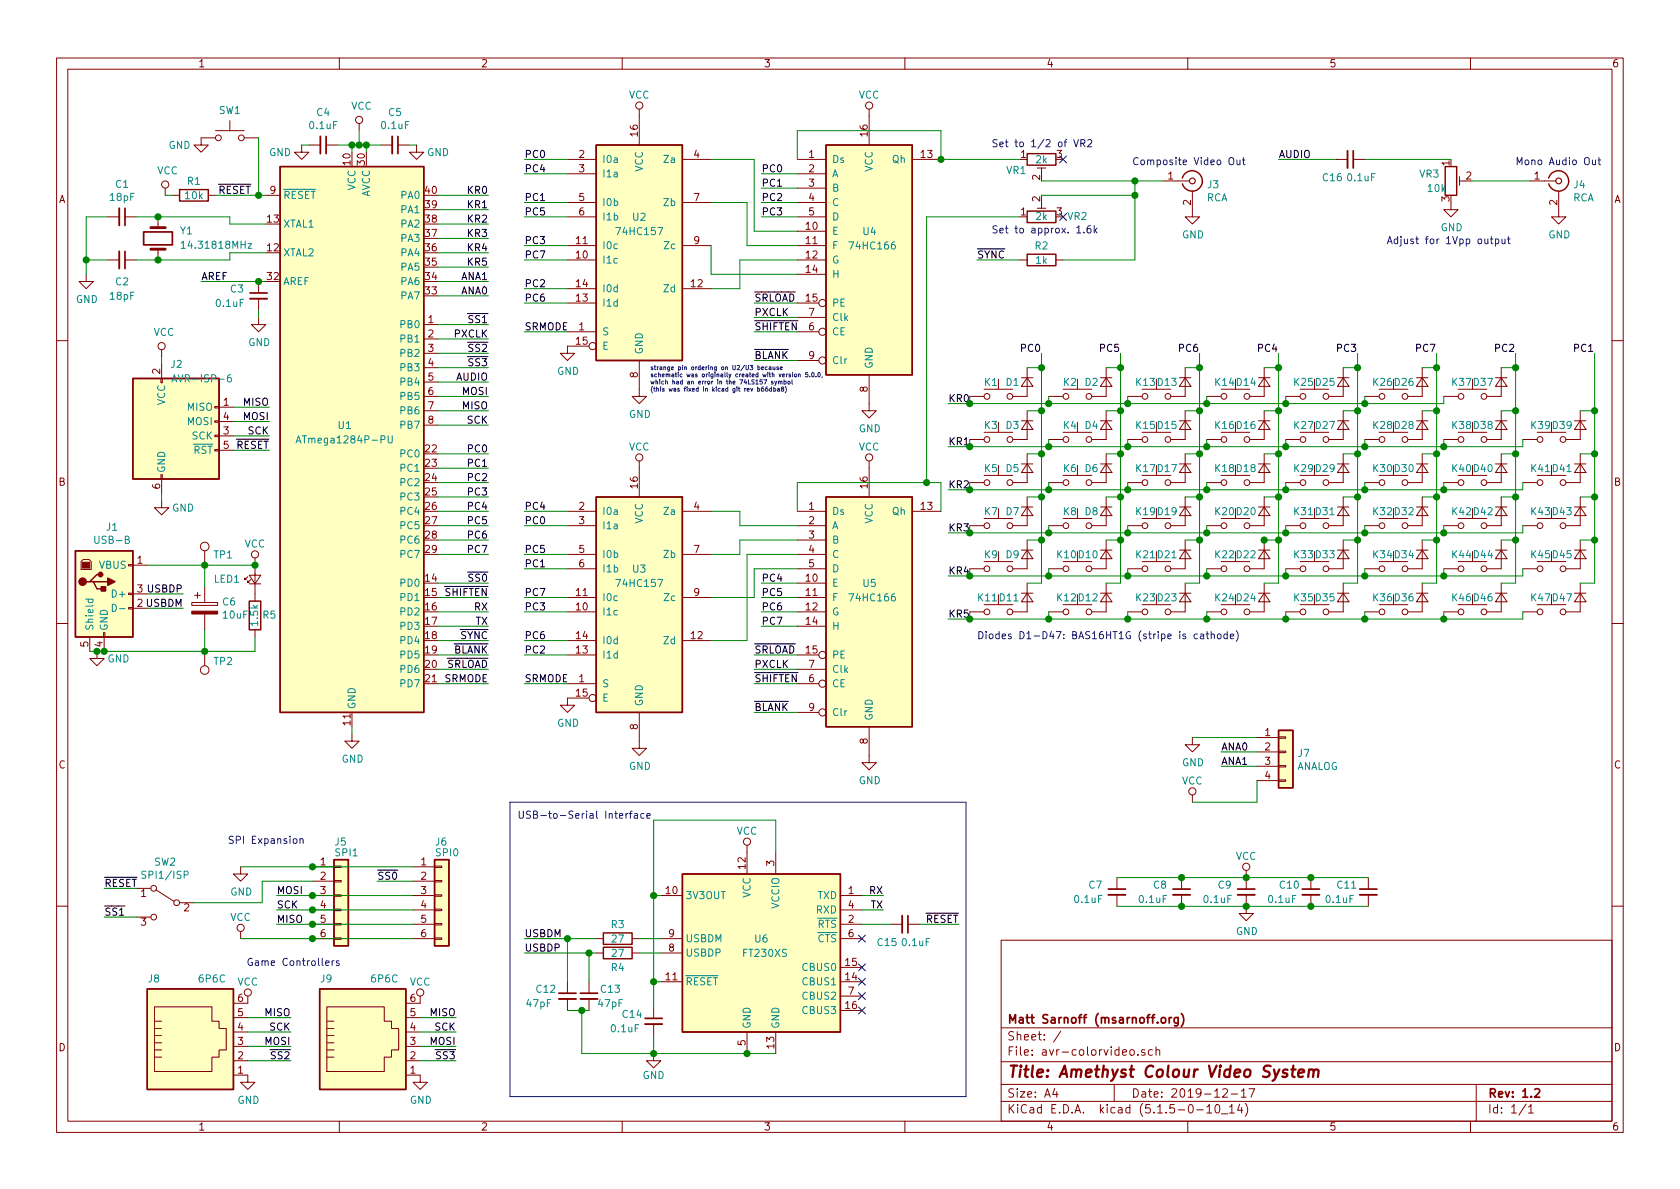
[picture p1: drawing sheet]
<svg xmlns="http://www.w3.org/2000/svg" width="297mm" height="210mm" viewBox="0 0 297 210" stroke-linecap="round" stroke-linejoin="round" font-family="sans-serif">
<defs><g id="words">
<text font-size="2.8" fill="#840000" x="178" y="190.5">Title: Amethyst Colour Video System</text>
<g font-size="2.1" fill="#840000">
<text x="178" y="184">Sheet: /</text>
<text x="178" y="181">Matt Sarnoff (msarnoff.org)</text>
<text x="178" y="186.7">File: avr-colorvideo.sch</text>
<text x="178" y="196.9">KiCad E.D.A. kicad (5.1.5-0-10_14)</text>
<text x="178" y="194.1">Size: A4</text>
<text x="200" y="194.1">Date: 2019-12-17</text>
<text x="263" y="194.1">Rev: 1.2</text>
<text x="263" y="196.9">Id: 1/1</text>
</g>
<g font-size="1.8" fill="#840000">
<text x="35" y="11.9">1</text>
<text x="85" y="11.9">2</text>
<text x="135" y="11.9">3</text>
<text x="185" y="11.9">4</text>
<text x="235" y="11.9">5</text>
<text x="285" y="11.9">6</text>
<text x="62" y="29.2" transform="rotate(-90 62 29.2)">10</text>
<text x="64.5" y="29.2" transform="rotate(-90 64.5 29.2)">30</text>
<text x="102.4" y="27.9">2</text>
<text x="112.8" y="24.1" transform="rotate(-90 112.8 24.1)">16</text>
<text x="122.7" y="27.9">4</text>
<text x="143" y="27.9">1</text>
<text x="153.4" y="24.1" transform="rotate(-90 153.4 24.1)">16</text>
<text x="162.9" y="27.9">13</text>
<text x="180.5" y="27.9">1</text>
<text x="186.8" y="27.9">3</text>
<text x="256.3" y="29.3" transform="rotate(-90 256.3 29.3)">1</text>
<text x="10.4" y="35.9">A</text>
<text x="47.8" y="34.3">9</text>
<text x="75.2" y="34.3">40</text>
<text x="102.4" y="30.5">3</text>
<text x="102.4" y="35.6">5</text>
<text x="122.7" y="35.6">7</text>
<text x="143" y="30.5">2</text>
<text x="143" y="33">3</text>
<text x="143" y="35.6">4</text>
<text x="183.9" y="35.7" transform="rotate(-90 183.9 35.7)">2</text>
<text x="183.9" y="31.8" transform="rotate(-90 183.9 31.8)">2</text>
<text x="206.5" y="31.7">1</text>
<text x="256.3" y="35.7" transform="rotate(-90 256.3 35.7)">3</text>
<text x="259.2" y="31.7">2</text>
<text x="271.3" y="31.7">1</text>
<text x="285.4" y="35.9">A</text>
<text x="47.3" y="39.4">13</text>
<text x="75.2" y="41.9">37</text>
<text x="75.2" y="39.4">38</text>
<text x="75.2" y="36.8">39</text>
<text x="102.4" y="38.1">6</text>
<text x="142.5" y="40.6">10</text>
<text x="143" y="38.1">5</text>
<text x="180.5" y="38.1">1</text>
<text x="186.8" y="38.1">3</text>
<text x="210.6" y="36.3" transform="rotate(-90 210.6 36.3)">2</text>
<text x="275.3" y="36.3" transform="rotate(-90 275.3 36.3)">2</text>
<text x="47.3" y="44.4">12</text>
<text x="75.2" y="47">35</text>
<text x="75.2" y="44.4">36</text>
<text x="101.9" y="45.7">10</text>
<text x="101.9" y="43.2">11</text>
<text x="122.7" y="43.2">9</text>
<text x="142.5" y="43.2">11</text>
<text x="142.5" y="45.7">12</text>
<text x="47.3" y="49.5">32</text>
<text x="75.2" y="52.1">33</text>
<text x="75.2" y="49.5">34</text>
<text x="101.9" y="53.3">13</text>
<text x="101.9" y="50.8">14</text>
<text x="122.2" y="50.8">12</text>
<text x="142.5" y="48.3">14</text>
<text x="142.5" y="53.3">15</text>
<text x="75.7" y="57.1">1</text>
<text x="75.7" y="59.7">2</text>
<text x="102.4" y="58.4">1</text>
<text x="143" y="58.4">6</text>
<text x="143" y="55.9">7</text>
<text x="75.7" y="62.2">3</text>
<text x="75.7" y="64.8">4</text>
<text x="101.9" y="61">15</text>
<text x="143" y="63.5">9</text>
<text x="28.3" y="66.1" transform="rotate(-90 28.3 66.1)">2</text>
<text x="39.5" y="71.7">1</text>
<text x="75.7" y="67.3">5</text>
<text x="75.7" y="69.8">6</text>
<text x="112.8" y="66.8" transform="rotate(-90 112.8 66.8)">8</text>
<text x="153.4" y="69.3" transform="rotate(-90 153.4 69.3)">8</text>
<text x="39.5" y="76.8">3</text>
<text x="39.5" y="74.3">4</text>
<text x="75.7" y="72.4">7</text>
<text x="75.7" y="74.9">8</text>
<text x="75.2" y="80">22</text>
<text x="75.2" y="82.5">23</text>
<text x="10.4" y="85.9">B</text>
<text x="28.3" y="86.5" transform="rotate(-90 28.3 86.5)">6</text>
<text x="75.2" y="85.1">24</text>
<text x="75.2" y="87.6">25</text>
<text x="112.8" y="86.3" transform="rotate(-90 112.8 86.3)">16</text>
<text x="153.4" y="86.3" transform="rotate(-90 153.4 86.3)">16</text>
<text x="285.4" y="85.9">B</text>
<text x="75.2" y="90.2">26</text>
<text x="75.2" y="92.7">27</text>
<text x="75.2" y="95.2">28</text>
<text x="102.4" y="90.2">2</text>
<text x="102.4" y="92.7">3</text>
<text x="122.7" y="90.2">4</text>
<text x="143" y="90.2">1</text>
<text x="143" y="92.7">2</text>
<text x="143" y="95.2">3</text>
<text x="162.9" y="90.2">13</text>
<text x="24.3" y="99.7">1</text>
<text x="75.2" y="97.8">29</text>
<text x="102.4" y="97.8">5</text>
<text x="102.4" y="100.3">6</text>
<text x="122.7" y="97.8">7</text>
<text x="143" y="97.8">4</text>
<text x="143" y="100.3">5</text>
<text x="75.2" y="102.9">14</text>
<text x="75.2" y="105.4">15</text>
<text x="75.2" y="107.9">16</text>
<text x="101.9" y="107.9">10</text>
<text x="101.9" y="105.4">11</text>
<text x="122.7" y="105.4">9</text>
<text x="142.5" y="102.9">10</text>
<text x="142.5" y="105.4">11</text>
<text x="142.5" y="107.9">12</text>
<text x="75.2" y="110.5">17</text>
<text x="75.2" y="113">18</text>
<text x="101.9" y="113">14</text>
<text x="122.2" y="113">12</text>
<text x="142.5" y="110.5">14</text>
<text x="15.6" y="114.4" transform="rotate(-90 15.6 114.4)">5</text>
<text x="18.2" y="114.4" transform="rotate(-90 18.2 114.4)">4</text>
<text x="75.2" y="115.6">19</text>
<text x="75.2" y="118.1">20</text>
<text x="101.9" y="115.6">13</text>
<text x="142.5" y="115.6">15</text>
<text x="143" y="118.1">7</text>
<text x="75.2" y="120.6">21</text>
<text x="101.9" y="123.2">15</text>
<text x="102.4" y="120.6">1</text>
<text x="143" y="120.6">6</text>
<text x="143" y="125.7">9</text>
<text x="62" y="128.2" transform="rotate(-90 62 128.2)">11</text>
<text x="112.8" y="129" transform="rotate(-90 112.8 129)">8</text>
<text x="153.4" y="131.5" transform="rotate(-90 153.4 131.5)">8</text>
<text x="223.7" y="130.2">1</text>
<text x="10.4" y="135.9">C</text>
<text x="223.7" y="132.7">2</text>
<text x="223.7" y="135.2">3</text>
<text x="223.7" y="137.8">4</text>
<text x="285.4" y="135.9">C</text>
<text x="56.7" y="153">1</text>
<text x="56.7" y="155.6">2</text>
<text x="74.4" y="153">1</text>
<text x="74.4" y="155.6">2</text>
<text x="131.8" y="153.6" transform="rotate(-90 131.8 153.6)">12</text>
<text x="136.9" y="153.1" transform="rotate(-90 136.9 153.1)">3</text>
<text x="24.9" y="158.6">1</text>
<text x="32.5" y="161.2">2</text>
<text x="56.7" y="158.1">3</text>
<text x="56.7" y="160.6">4</text>
<text x="74.4" y="158.1">3</text>
<text x="74.4" y="160.6">4</text>
<text x="117.8" y="158.1">10</text>
<text x="150" y="158.1">1</text>
<text x="150" y="160.6">4</text>
<text x="24.9" y="163.7">3</text>
<text x="56.7" y="163.2">5</text>
<text x="56.7" y="165.7">6</text>
<text x="74.4" y="163.2">5</text>
<text x="74.4" y="165.7">6</text>
<text x="118.3" y="165.7">9</text>
<text x="150" y="163.2">2</text>
<text x="150" y="165.7">6</text>
<text x="117.8" y="173.3">11</text>
<text x="118.3" y="168.3">8</text>
<text x="149.5" y="173.3">14</text>
<text x="149.5" y="170.8">15</text>
<text x="42.1" y="179.7">5</text>
<text x="42.1" y="177.2">6</text>
<text x="72.5" y="179.7">5</text>
<text x="72.5" y="177.2">6</text>
<text x="149.5" y="178.4">16</text>
<text x="150" y="175.9">7</text>
<text x="10.4" y="185.9">D</text>
<text x="42.1" y="184.8">3</text>
<text x="42.1" y="182.2">4</text>
<text x="72.5" y="184.8">3</text>
<text x="72.5" y="182.2">4</text>
<text x="131.8" y="184.9" transform="rotate(-90 131.8 184.9)">5</text>
<text x="136.9" y="185.4" transform="rotate(-90 136.9 185.4)">13</text>
<text x="285.4" y="185.9">D</text>
<text x="42.1" y="189.9">1</text>
<text x="42.1" y="187.3">2</text>
<text x="72.5" y="189.9">1</text>
<text x="72.5" y="187.3">2</text>
<text x="35" y="199.9">1</text>
<text x="85" y="199.9">2</text>
<text x="135" y="199.9">3</text>
<text x="185" y="199.9">4</text>
<text x="235" y="199.9">5</text>
<text x="285" y="199.9">6</text>
</g>
<g font-size="1.8" fill="#008484">
<text x="111.2" y="17.4">VCC</text>
<text x="151.8" y="17.4">VCC</text>
<text x="38.7" y="20.2">SW1</text>
<text x="54.8" y="22.8">0.1uF</text>
<text x="56" y="20.5">C4</text>
<text x="62.1" y="19.4">VCC</text>
<text x="67.5" y="22.8">0.1uF</text>
<text x="68.7" y="20.5">C5</text>
<text x="29.8" y="26.3">GND</text>
<text x="47.6" y="27.6">GND</text>
<text x="75.5" y="27.6">GND</text>
<text x="106.4" y="28.8">I0a</text>
<text x="117.6" y="28.8">Za</text>
<text x="147.1" y="28.8">Ds</text>
<text x="157.8" y="28.8">Qh</text>
<text x="183.2" y="28.9">2k</text>
<text x="19.5" y="35.5">18pF</text>
<text x="20.5" y="33.2">C1</text>
<text x="27.8" y="30.8">VCC</text>
<text x="32.8" y="35.2">10k</text>
<text x="33.2" y="32.7">R1</text>
<text x="50" y="35.2">RESET</text>
<text x="62.9" y="33.7" transform="rotate(-90 62.9 33.7)">VCC</text>
<text x="65.4" y="35" transform="rotate(-90 65.4 35)">AVCC</text>
<text x="71" y="35.2">PA0</text>
<text x="106.4" y="31.4">I1a</text>
<text x="113.7" y="30.4" transform="rotate(-90 113.7 30.4)">VCC</text>
<text x="147.1" y="31.4">A</text>
<text x="147.1" y="33.9">B</text>
<text x="154.3" y="30.4" transform="rotate(-90 154.3 30.4)">VCC</text>
<text x="178" y="30.8">VR1</text>
<text x="213.3" y="35.6">RCA</text>
<text x="213.5" y="33.3">J3</text>
<text x="234" y="32">C16</text>
<text x="238.4" y="32">0.1uF</text>
<text x="251" y="31.4">VR3</text>
<text x="252.5" y="34">10k</text>
<text x="278.1" y="35.6">RCA</text>
<text x="278.3" y="33.3">J4</text>
<text x="31.9" y="41.4">Y1</text>
<text x="50" y="40.3">XTAL1</text>
<text x="71" y="40.3">PA2</text>
<text x="71" y="37.7">PA1</text>
<text x="106.4" y="36.4">I0b</text>
<text x="106.4" y="39">I1b</text>
<text x="109.3" y="41.6">74HC157</text>
<text x="111.9" y="39">U2</text>
<text x="117.5" y="36.4">Zb</text>
<text x="147.1" y="41.5">E</text>
<text x="147.1" y="36.4">C</text>
<text x="147.1" y="39">D</text>
<text x="152.6" y="41.6">U4</text>
<text x="183.2" y="38.9">2k</text>
<text x="188.8" y="38.9">VR2</text>
<text x="254.7" y="40.9">GND</text>
<text x="32.8" y="44">14.31818MHz</text>
<text x="50" y="45.3">XTAL2</text>
<text x="71" y="47.9">PA5</text>
<text x="71" y="45.3">PA4</text>
<text x="71" y="42.8">PA3</text>
<text x="106.4" y="46.6">I1c</text>
<text x="106.4" y="44.1">I0c</text>
<text x="117.6" y="44.1">Zc</text>
<text x="147.1" y="44.1">F</text>
<text x="147.1" y="46.6">G</text>
<text x="150.5" y="44.1">74HC166</text>
<text x="183" y="44.1">R2</text>
<text x="183.2" y="46.7">1k</text>
<text x="209" y="42.2">GND</text>
<text x="273.8" y="42.2">GND</text>
<text x="13.4" y="53.6">GND</text>
<text x="19.5" y="53">18pF</text>
<text x="20.5" y="50.5">C2</text>
<text x="40.8" y="51.7">C3</text>
<text x="50" y="50.4">AREF</text>
<text x="71" y="53">PA7</text>
<text x="71" y="50.4">PA6</text>
<text x="106.4" y="51.7">I0d</text>
<text x="117.5" y="51.7">Zd</text>
<text x="147.1" y="49.1">H</text>
<text x="27.2" y="59.4">VCC</text>
<text x="38.3" y="54.3">0.1uF</text>
<text x="71" y="58">PB0</text>
<text x="106.4" y="59.3">S</text>
<text x="106.4" y="54.2">I1d</text>
<text x="147.1" y="54.2">PE</text>
<text x="147.1" y="59.3">CE</text>
<text x="147.1" y="56.8">Clk</text>
<text x="30.3" y="65.1">J2</text>
<text x="43.9" y="61.2">GND</text>
<text x="71" y="60.6">PB1</text>
<text x="71" y="63.1">PB2</text>
<text x="71" y="65.7">PB3</text>
<text x="106.4" y="61.8">E</text>
<text x="113.7" y="62.7" transform="rotate(-90 113.7 62.7)">GND</text>
<text x="147.1" y="64.4">Clr</text>
<text x="154.3" y="65.3" transform="rotate(-90 154.3 65.3)">GND</text>
<text x="29.2" y="71.7" transform="rotate(-90 29.2 71.7)">VCC</text>
<text x="31.4" y="67.6">AVR-ISP-6</text>
<text x="71" y="68.2">PB4</text>
<text x="71" y="70.7">PB5</text>
<text x="98.5" y="66.3">GND</text>
<text x="174.1" y="68.2">K1</text>
<text x="177.9" y="68.2">D1</text>
<text x="188.1" y="68.2">K2</text>
<text x="191.9" y="68.2">D2</text>
<text x="200.9" y="68.2">K13 D13</text>
<text x="214.9" y="68.2">K14 D14</text>
<text x="228.9" y="68.2">K25 D25</text>
<text x="242.8" y="68.2">K26 D26</text>
<text x="256.8" y="68.2">K37 D37</text>
<text x="33.2" y="72.6">MISO</text>
<text x="33.2" y="75.2">MOSI</text>
<text x="34" y="77.7">SCK</text>
<text x="59.8" y="75.9">U1</text>
<text x="71" y="73.3">PB6</text>
<text x="71" y="75.8">PB7</text>
<text x="111.2" y="73.9">GND</text>
<text x="151.8" y="76.4">GND</text>
<text x="174.1" y="75.9">K3</text>
<text x="177.9" y="75.9">D3</text>
<text x="188.1" y="75.9">K4</text>
<text x="191.9" y="75.9">D4</text>
<text x="200.9" y="75.9">K15 D15</text>
<text x="214.9" y="75.9">K16 D16</text>
<text x="228.9" y="75.9">K27 D27</text>
<text x="242.8" y="75.9">K28 D28</text>
<text x="256.8" y="75.9">K38 D38</text>
<text x="270.8" y="75.9">K39 D39</text>
<text x="29.2" y="83.7" transform="rotate(-90 29.2 83.7)">GND</text>
<text x="34.2" y="80.3">RST</text>
<text x="53.4" y="78.4">ATmega1284P-PU</text>
<text x="71" y="80.9">PC0</text>
<text x="71" y="83.4">PC1</text>
<text x="111.2" y="79.7">VCC</text>
<text x="151.8" y="79.7">VCC</text>
<text x="174.1" y="83.5">K5</text>
<text x="177.9" y="83.5">D5</text>
<text x="188.1" y="83.5">K6</text>
<text x="191.9" y="83.5">D6</text>
<text x="200.9" y="83.5">K17 D17</text>
<text x="214.9" y="83.5">K18 D18</text>
<text x="228.9" y="83.5">K29 D29</text>
<text x="242.8" y="83.5">K30 D30</text>
<text x="256.8" y="83.5">K40 D40</text>
<text x="270.8" y="83.5">K41 D41</text>
<text x="71" y="86">PC2</text>
<text x="71" y="88.5">PC3</text>
<text x="18.8" y="93.8">J1</text>
<text x="30.4" y="90.5">GND</text>
<text x="71" y="91.1">PC4</text>
<text x="71" y="93.6">PC5</text>
<text x="106.4" y="91.1">I0a</text>
<text x="106.4" y="93.6">I1a</text>
<text x="113.7" y="92.6" transform="rotate(-90 113.7 92.6)">VCC</text>
<text x="117.6" y="91.1">Za</text>
<text x="147.1" y="91.1">Ds</text>
<text x="147.1" y="93.6">A</text>
<text x="154.3" y="92.6" transform="rotate(-90 154.3 92.6)">VCC</text>
<text x="157.8" y="91.1">Qh</text>
<text x="174.1" y="91.1">K7</text>
<text x="177.9" y="91.1">D7</text>
<text x="188.1" y="91.1">K8</text>
<text x="191.9" y="91.1">D8</text>
<text x="200.9" y="91.1">K19 D19</text>
<text x="214.9" y="91.1">K20 D20</text>
<text x="228.9" y="91.1">K31 D31</text>
<text x="242.8" y="91.1">K32 D32</text>
<text x="256.8" y="91.1">K42 D42</text>
<text x="270.8" y="91.1">K43 D43</text>
<text x="17" y="96.2">USB-B</text>
<text x="17.6" y="100.6">VBUS</text>
<text x="37.8" y="98.7">TP1</text>
<text x="43.2" y="96.8">VCC</text>
<text x="71" y="96.1">PC6</text>
<text x="71" y="98.7">PC7</text>
<text x="106.4" y="98.7">I0b</text>
<text x="106.4" y="101.2">I1b</text>
<text x="111.9" y="101.3">U3</text>
<text x="117.5" y="98.7">Zb</text>
<text x="147.1" y="96.1">B</text>
<text x="147.1" y="98.7">C</text>
<text x="147.1" y="101.2">D</text>
<text x="174.1" y="98.7">K9</text>
<text x="177.9" y="98.7">D9</text>
<text x="186.9" y="98.7">K10 D10</text>
<text x="200.9" y="98.7">K21 D21</text>
<text x="214.9" y="98.7">K22 D22</text>
<text x="228.9" y="98.7">K33 D33</text>
<text x="242.8" y="98.7">K34 D34</text>
<text x="256.8" y="98.7">K44 D44</text>
<text x="270.8" y="98.7">K45 D45</text>
<text x="20.2" y="105.7">D+</text>
<text x="37.9" y="103">LED1</text>
<text x="39.4" y="107.1">C6</text>
<text x="71" y="103.8">PD0</text>
<text x="71" y="106.3">PD1</text>
<text x="106.4" y="106.3">I0c</text>
<text x="109.3" y="103.8">74HC157</text>
<text x="117.6" y="106.3">Zc</text>
<text x="147.1" y="103.8">E</text>
<text x="147.1" y="106.3">F</text>
<text x="150.5" y="106.3">74HC166</text>
<text x="152.6" y="103.8">U5</text>
<text x="173" y="106.3">K11 D11</text>
<text x="186.9" y="106.3">K12 D12</text>
<text x="200.9" y="106.3">K23 D23</text>
<text x="214.9" y="106.3">K24 D24</text>
<text x="228.9" y="106.3">K35 D35</text>
<text x="242.8" y="106.3">K36 D36</text>
<text x="256.8" y="106.3">K46 D46</text>
<text x="270.8" y="106.3">K47 D47</text>
<text x="16.5" y="111.6" transform="rotate(-90 16.5 111.6)">Shield</text>
<text x="19" y="111.6" transform="rotate(-90 19 111.6)">GND</text>
<text x="39.5" y="109.4">10uF</text>
<text x="45.6" y="110.6" transform="rotate(-90 45.6 110.6)">1.5k</text>
<text x="46.5" y="109.4">R5</text>
<text x="71" y="108.8">PD2</text>
<text x="71" y="111.4">PD3</text>
<text x="71" y="113.9">PD4</text>
<text x="106.4" y="108.8">I1c</text>
<text x="106.4" y="113.9">I0d</text>
<text x="117.5" y="113.9">Zd</text>
<text x="147.1" y="108.8">G</text>
<text x="147.1" y="111.4">H</text>
<text x="19" y="117.1">GND</text>
<text x="37.8" y="117.6">TP2</text>
<text x="71" y="116.5">PD5</text>
<text x="71" y="119">PD6</text>
<text x="106.4" y="116.5">I1d</text>
<text x="147.1" y="116.5">PE</text>
<text x="147.1" y="119">Clk</text>
<text x="62.9" y="125.5" transform="rotate(-90 62.9 125.5)">GND</text>
<text x="71" y="121.5">PD7</text>
<text x="106.4" y="121.5">S</text>
<text x="106.4" y="124.1">E</text>
<text x="113.7" y="125" transform="rotate(-90 113.7 125)">GND</text>
<text x="147.1" y="121.5">CE</text>
<text x="98.5" y="128.5">GND</text>
<text x="147.1" y="126.6">Clr</text>
<text x="154.3" y="127.5" transform="rotate(-90 154.3 127.5)">GND</text>
<text x="60.4" y="134.9">GND</text>
<text x="111.2" y="136.1">GND</text>
<text x="209" y="135.5">GND</text>
<text x="229.2" y="136.2">ANALOG</text>
<text x="229.6" y="133.9">J7</text>
<text x="151.8" y="138.7">GND</text>
<text x="209" y="138.7">VCC</text>
<text x="59.3" y="149.5">J5</text>
<text x="77" y="149.5">J6</text>
<text x="130.2" y="147.6">VCC</text>
<text x="25.6" y="155.4">SPI1/ISP</text>
<text x="27.3" y="153.1">SW2</text>
<text x="59.4" y="151.4">SPI1</text>
<text x="77.1" y="151.4">SPI0</text>
<text x="218.5" y="152.1">VCC</text>
<text x="40.7" y="158.4">GND</text>
<text x="121.2" y="159">3V3OUT</text>
<text x="132.7" y="158.8" transform="rotate(-90 132.7 158.8)">VCC</text>
<text x="137.8" y="160.7" transform="rotate(-90 137.8 160.7)">VCCIO</text>
<text x="144.3" y="161.5">RXD</text>
<text x="144.6" y="159">TXD</text>
<text x="190.1" y="159.7">0.1uF</text>
<text x="192.6" y="157.1">C7</text>
<text x="201.5" y="159.7">0.1uF</text>
<text x="204" y="157.1">C8</text>
<text x="213" y="159.7">0.1uF</text>
<text x="215.4" y="157.1">C9</text>
<text x="224.4" y="159.7">0.1uF</text>
<text x="226.3" y="157.1">C10</text>
<text x="234.5" y="159.7">0.1uF</text>
<text x="236.5" y="157.1">C11</text>
<text x="40.7" y="162.9">VCC</text>
<text x="108.1" y="164.1">R3</text>
<text x="108.3" y="166.7">27</text>
<text x="121.2" y="166.6">USBDM</text>
<text x="133.5" y="166.7">U6</text>
<text x="144.6" y="164.1">RTS</text>
<text x="144.6" y="166.6">CTS</text>
<text x="155.2" y="167.3">C15</text>
<text x="159.6" y="167.3">0.1uF</text>
<text x="218.5" y="165.3">GND</text>
<text x="26.2" y="173.7">J8</text>
<text x="35.3" y="173.7">6P6C</text>
<text x="56.7" y="173.7">J9</text>
<text x="65.7" y="173.7">6P6C</text>
<text x="108.1" y="171.7">R4</text>
<text x="108.3" y="169.2">27</text>
<text x="121.2" y="169.2">USBDP</text>
<text x="131.5" y="169.2">FT230XS</text>
<text x="142.1" y="171.7">CBUS0</text>
<text x="42" y="174.3">VCC</text>
<text x="72.4" y="174.3">VCC</text>
<text x="93.2" y="178.1">47pF</text>
<text x="94.9" y="175.6">C12</text>
<text x="105.9" y="178.1">47pF</text>
<text x="106.3" y="175.6">C13</text>
<text x="121.2" y="174.2">RESET</text>
<text x="142.1" y="174.2">CBUS1</text>
<text x="142.1" y="179.3">CBUS3</text>
<text x="142.1" y="176.8">CBUS2</text>
<text x="108.2" y="182.5">0.1uF</text>
<text x="110.1" y="180">C14</text>
<text x="132.7" y="182" transform="rotate(-90 132.7 182)">GND</text>
<text x="137.8" y="182" transform="rotate(-90 137.8 182)">GND</text>
<text x="113.6" y="190.8">GND</text>
<text x="42" y="195.2">GND</text>
<text x="72.5" y="195.2">GND</text>
</g>
<g font-size="1.8">
<text x="92.7" y="27.9">PC0</text>
<text x="226.1" y="27.9">AUDIO</text>
<text x="38.6" y="34.3">RESET</text>
<text x="82.8" y="34.3">KR0</text>
<text x="92.7" y="30.5">PC4</text>
<text x="92.7" y="35.6">PC1</text>
<text x="134.6" y="35.6">PC2</text>
<text x="134.6" y="33">PC1</text>
<text x="134.6" y="30.5">PC0</text>
<text x="82.8" y="41.9">KR3</text>
<text x="82.8" y="39.4">KR2</text>
<text x="82.8" y="36.8">KR1</text>
<text x="92.7" y="38.1">PC5</text>
<text x="134.6" y="38.1">PC3</text>
<text x="82.8" y="47">KR5</text>
<text x="82.8" y="44.4">KR4</text>
<text x="92.7" y="45.7">PC7</text>
<text x="92.7" y="43.2">PC3</text>
<text x="172.7" y="45.7">SYNC</text>
<text x="35.6" y="49.5">AREF</text>
<text x="81.5" y="52.1">ANA0</text>
<text x="81.5" y="49.5">ANA1</text>
<text x="92.7" y="53.3">PC6</text>
<text x="92.7" y="50.8">PC2</text>
<text x="133.3" y="53.3">SRLOAD</text>
<text x="80.4" y="59.7">PXCLK</text>
<text x="83" y="57.1">SS1</text>
<text x="92.7" y="58.4">SRMODE</text>
<text x="133.3" y="58.4">SHIFTEN</text>
<text x="133.3" y="55.9">PXCLK</text>
<text x="83" y="62.2">SS2</text>
<text x="83" y="64.8">SS3</text>
<text x="133.3" y="63.5">BLANK</text>
<text x="180.7" y="62.2">PC0</text>
<text x="194.7" y="62.2">PC5</text>
<text x="208.7" y="62.2">PC6</text>
<text x="222.6" y="62.2">PC4</text>
<text x="236.6" y="62.2">PC3</text>
<text x="250.6" y="62.2">PC7</text>
<text x="264.5" y="62.2">PC2</text>
<text x="278.5" y="62.2">PC1</text>
<text x="43.1" y="71.7">MISO</text>
<text x="80.7" y="67.3">AUDIO</text>
<text x="81.8" y="69.8">MOSI</text>
<text x="167.6" y="71.1">KR0</text>
<text x="43.1" y="74.3">MOSI</text>
<text x="43.9" y="76.8">SCK</text>
<text x="81.8" y="72.4">MISO</text>
<text x="82.6" y="74.9">SCK</text>
<text x="39.5" y="79.4">5 RESET</text>
<text x="82.9" y="82.5">PC1</text>
<text x="82.9" y="80">PC0</text>
<text x="167.6" y="78.7">KR1</text>
<text x="82.9" y="87.6">PC3</text>
<text x="82.9" y="85.1">PC2</text>
<text x="167.6" y="86.4">KR2</text>
<text x="82.9" y="95.2">PC6</text>
<text x="82.9" y="92.7">PC5</text>
<text x="82.9" y="90.2">PC4</text>
<text x="92.7" y="92.7">PC0</text>
<text x="92.7" y="90.2">PC4</text>
<text x="167.6" y="94">KR3</text>
<text x="82.9" y="97.8">PC7</text>
<text x="92.7" y="100.3">PC1</text>
<text x="92.7" y="97.8">PC5</text>
<text x="167.6" y="101.6">KR4</text>
<text x="24.3" y="107.3">2 USBDM</text>
<text x="24.3" y="104.8">3 USBDP</text>
<text x="78.8" y="105.4">SHIFTEN</text>
<text x="83" y="102.9">SS0</text>
<text x="83.9" y="107.9">RX</text>
<text x="92.7" y="107.9">PC3</text>
<text x="92.7" y="105.4">PC7</text>
<text x="134.6" y="107.9">PC6</text>
<text x="134.6" y="105.4">PC5</text>
<text x="134.6" y="102.9">PC4</text>
<text x="81.5" y="113">SYNC</text>
<text x="84.1" y="110.5">TX</text>
<text x="92.7" y="113">PC6</text>
<text x="134.6" y="110.5">PC7</text>
<text x="167.6" y="109.2">KR5</text>
<text x="78.9" y="118.1">SRLOAD</text>
<text x="80.2" y="115.6">BLANK</text>
<text x="92.7" y="115.6">PC2</text>
<text x="133.3" y="115.6">SRLOAD</text>
<text x="133.3" y="118.1">PXCLK</text>
<text x="78.6" y="120.6">SRMODE</text>
<text x="92.7" y="120.6">SRMODE</text>
<text x="133.3" y="120.6">SHIFTEN</text>
<text x="133.3" y="125.7">BLANK</text>
<text x="215.9" y="135.2">ANA1</text>
<text x="215.9" y="132.7">ANA0</text>
<text x="66.7" y="155.6">SS0</text>
<text x="18.4" y="156.8">RESET</text>
<text x="18.4" y="161.9">SS1</text>
<text x="48.9" y="160.6">SCK</text>
<text x="48.9" y="158.1">MOSI</text>
<text x="153.7" y="158.1">RX</text>
<text x="153.9" y="160.6">TX</text>
<text x="48.9" y="163.2">MISO</text>
<text x="92.7" y="165.7">USBDM</text>
<text x="163.7" y="163.2">RESET</text>
<text x="92.7" y="168.3">USBDP</text>
<text x="46.9" y="179.7">MISO</text>
<text x="76.1" y="179.7">MISO</text>
<text x="46.9" y="184.8">MOSI</text>
<text x="47.7" y="182.2">SCK</text>
<text x="76.1" y="184.8">MOSI</text>
<text x="76.9" y="182.2">SCK</text>
<text x="48.1" y="187.3">SS2</text>
<text x="77.3" y="187.3">SS3</text>
</g>
<g font-size="1.8" fill="#0000c2">
<text x="175.3" y="26">Set to 1/2 of VR2</text>
<text x="202.4" y="29.2">Composite Video Out</text>
<text x="269.4" y="29.2">Mono Audio Out</text>
<text x="175.3" y="41.3">Set to approx. 1.6k</text>
<text x="245.1" y="43.2">Adjust for 1Vpp output</text>
<text x="172.7" y="113">Diodes D1-D47: BAS16HT1G (stripe is cathode)</text>
<text x="41.7" y="149.2">SPI Expansion</text>
<text x="91.4" y="144.8">USB-to-Serial Interface</text>
<text x="45.5" y="170.8">Game Controllers</text>
</g>
<g font-size="1.1" fill="#0000c2">
<text x="114.9" y="65.4">strange pin ordering on U2/U3 because</text>
<text x="114.9" y="66.7">schematic was originally created with version 5.0.0,</text>
<text x="114.9" y="68">which had an error in the 74LS157 symbol</text>
<text x="114.9" y="69.2">(this was fixed in kicad git rev b66dba8)</text>
</g>
</g></defs>
<g fill="none" stroke="#840000" stroke-width=".18">
<path d="M10 10.3h277v189.9h-277zM12 12.2h273v186.1h-273zM60 10.3v1.9M110 10.3v1.9M113 19.3v6.3M153.7 19.3v6.3M160 10.3v1.9M210 10.3v1.9M260 10.3v1.9M19 38.3h2.1M22.1 38.3h2M27.9 38.3v2"/>
<path d="M29.2 33.3v1.2M30.5 34.5h1.2M36.8 34.5h1.3M38.1 24.4h-2.5v1.2h1.2l-1.2 1.3-1.3-1.3h1.3M38.1 23.1h5.1M40.6 21.3v1.8M43.2 24.4h2.5M47 34.5h2.5M53.3 25.6v1.3h1.3l-1.3 1.3-1.2-1.3h1.2M54.6 25.6h2M57.7 25.6h2M63.5 21.8v1.3"/>
<path d="M67.3 25.6h2M70.4 25.6h2M73.7 25.6v1.3h1.2l-1.2 1.3-1.3-1.3h1.3M100.3 28.2h5.1M100.3 38.3h5.1M100.3 30.7h5.1M100.3 35.8h5.1M120.6 28.2h5.1M120.6 35.8h5.1M141 28.2h5M141 38.3h5M141 30.7h5"/>
<path d="M141 35.8h5M141 33.3h5M161.3 28.2h5.1M183.4 29.7h1.5M183.4 36.8h1.5M184.1 29.7v1M184.1 35.8v1M205.7 32h4.6M210.8 33.8v4.5h1.3l-1.3 1.3-1.3-1.3h1.3M236.2 28.2h2.1M239.3 28.2h2M256.5 35.8v1.3h1.3l-1.3 1.2-1.2-1.2h1.2"/>
<path d="M258.1 32h1M258.1 31.2v1.6M270.5 32h4.6M275.6 33.8v4.5h1.3l-1.3 1.3-1.3-1.3h1.3M15.2 48.5v1.3h1.3l-1.3 1.2-1.2-1.2h1.2M19 46h2.1M22.1 46h2M27.9 44.1v1.9M45.7 56.1v1.3h1.3l-1.3 1.3-1.3-1.3h1.3M45.7 49.8v2M45.7 52.8v2.1M74.9 57.4h2.6"/>
<path d="M74.9 59.9h2.6M100.3 46h5.1M100.3 58.7h5.1M100.3 43.4h5.1M100.3 51h5.1M100.3 53.6h5.1M120.6 43.4h5.1M120.6 51h5.1M141 46h5M141 58.7h3.8M141 43.4h5M141 53.6h3.8"/>
<path d="M141 40.9h5M141 48.5h5M141 56.1h5M180.3 46h1.3M186.7 46h1.3M10 60.2h2M28.4 66.9h.3v.8h-.3zM28.6 61.8v1.3M28.6 64.4v2.5M38 79.5h.7v.3h-.7zM38 77h.7v.2h-.7zM38 74.4h.7v.3h-.7z"/>
<path d="M38 71.9h.7v.2h-.7zM38.7 72h2.6M38.7 77.1h2.6M38.7 74.5h2.6M38.7 79.6h2.6M74.9 70.1h2.6M74.9 62.5h2.6M74.9 65h2.6M74.9 67.6h2.6M74.9 72.6h2.6M74.9 75.2h2.6M104.1 61.2h-3.8v1.3h1.3l-1.3 1.2-1.2-1.2h1.2"/>
<path d="M113 63.7v6.4h1.3l-1.3 1.3-1.2-1.3h1.2M141 63.7h3.8M153.7 66.3v6.3h1.2l-1.2 1.3-1.3-1.3h1.3M171.4 70.1h2.6M171.4 77.7h2.6M174 68.8h5.1M174 76.4h5.1M176.5 67.1v1.7M180.6 66.8h2M180.6 74.4h2M181.6 74.4l1 1.5h-2zM181.6 66.8l1 1.5h-2z"/>
<path d="M181.6 65v5.1h-2.5M181.6 72.6v5.1h-2.5M185.4 70.1h2.6M185.4 77.7h2.6M188 68.8h5M188 76.4h5M194.6 66.8h2M194.6 74.4h2M195.6 74.4l1 1.5h-2zM195.6 66.8l1 1.5h-2zM195.6 65v5.1h-2.6M195.6 72.6v5.1h-2.6"/>
<path d="M199.4 70.1h2.5M199.4 77.7h2.5M201.9 68.8h5.1M201.9 76.4h5.1M208.5 66.8h2.1M208.5 74.4h2.1M209.5 66.8l1.1 1.5h-2.1zM209.5 74.4l1.1 1.5h-2.1zM209.5 65v5.1h-2.5M209.5 72.6v5.1h-2.5M213.4 70.1h2.5M213.4 77.7h2.5"/>
<path d="M215.9 68.8h5.1M215.9 76.4h5.1M222.5 66.8h2M222.5 74.4h2M223.5 74.4l1 1.5h-2zM223.5 66.8l1 1.5h-2zM223.5 65v5.1h-2.5M223.5 72.6v5.1h-2.5M227.3 70.1h2.6M227.3 77.7h2.6M229.9 68.8h5M229.9 76.4h5"/>
<path d="M236.5 66.8h2M236.5 74.4h2M237.5 74.4l1 1.5h-2zM237.5 66.8l1 1.5h-2zM237.5 65v5.1h-2.6M237.5 72.6v5.1h-2.6M241.3 70.1h2.5M241.3 77.7h2.5M243.8 68.8h5.1M243.8 76.4h5.1M250.4 66.8h2.1M250.4 74.4h2.1"/>
<path d="M251.5 74.4l1 1.5h-2.1zM251.5 66.8l1 1.5h-2.1zM251.5 65v5.1h-2.6M251.5 72.6v5.1h-2.6M255.3 70.1h2.5M255.3 77.7h2.5M257.8 68.8h5.1M257.8 76.4h5.1M264.4 66.8h2M264.4 74.4h2M265.4 66.8l1 1.5h-2zM265.4 74.4l1 1.5h-2z"/>
<path d="M265.4 65v5.1h-2.5M265.4 72.6v5.1h-2.5M269.2 77.7h2.6M271.8 76.4h5.1M278.4 74.4h2M279.4 74.4l1 1.5h-2zM279.4 72.6v5.1h-2.5M285 60.2h2M14.4 99.3l.3-.4h1l.4 .4v1.4h-1.7zM22.7 99.8h.8v.3h-.8zM23.5 99.9h2.5M28.4 83.9h.3v.8h-.3z"/>
<path d="M28.6 88.5v1.3h1.2l-1.2 1.3-1.3-1.3h1.3M28.6 84.7v2.5M36.2 97.4v2.5M45.1 98.7v7.6M100.3 93h5.1M100.3 90.4h5.1M100.3 98h5.1M113 81.5v6.4M120.6 90.4h5.1M120.6 98h5.1M141 93h5M141 90.4h5"/>
<path d="M141 98h5M141 95.5h5M153.7 81.5v6.4M161.3 90.4h5.1M171.4 93h2.6M171.4 85.3h2.6M174 99.3h5.1M174 91.7h5.1M174 84.1h5.1M180.6 82h2M180.6 97.3h2M180.6 89.7h2"/>
<path d="M181.6 97.3l1 1.5h-2zM181.6 89.7l1 1.5h-2zM181.6 82l1 1.6h-2zM181.6 95.5v5.1h-2.5M181.6 87.9v5.1h-2.5M181.6 80.3v5h-2.5M185.4 93h2.6M185.4 85.3h2.6M188 99.3h5M188 91.7h5M188 84.1h5M194.6 82h2"/>
<path d="M194.6 97.3h2M194.6 89.7h2M195.6 97.3l1 1.5h-2zM195.6 89.7l1 1.5h-2zM195.6 82l1 1.6h-2zM195.6 95.5v5.1h-2.6M195.6 87.9v5.1h-2.6M195.6 80.3v5h-2.6M199.4 93h2.5M199.4 85.3h2.5M201.9 99.3h5.1M201.9 91.7h5.1"/>
<path d="M201.9 84.1h5.1M208.5 82h2.1M208.5 97.3h2.1M208.5 89.7h2.1M209.5 97.3l1.1 1.5h-2.1zM209.5 89.7l1.1 1.5h-2.1zM209.5 82l1.1 1.6h-2.1zM209.5 95.5v5.1h-2.5M209.5 80.3v5h-2.5M209.5 87.9v5.1h-2.5M213.4 93h2.5M213.4 85.3h2.5"/>
<path d="M215.9 99.3h5.1M215.9 91.7h5.1M215.9 84.1h5.1M222.5 82h2M222.5 97.3h2M222.5 89.7h2M223.5 97.3l1 1.5h-2zM223.5 89.7l1 1.5h-2zM223.5 82l1 1.6h-2zM223.5 95.5v5.1h-2.5M223.5 80.3v5h-2.5M223.5 87.9v5.1h-2.5"/>
<path d="M227.3 93h2.6M227.3 85.3h2.6M229.9 99.3h5M229.9 91.7h5M229.9 84.1h5M236.5 82h2M236.5 97.3h2M236.5 89.7h2M237.5 97.3l1 1.5h-2zM237.5 89.7l1 1.5h-2zM237.5 82l1 1.6h-2zM237.5 95.5v5.1h-2.6"/>
<path d="M237.5 87.9v5.1h-2.6M237.5 80.3v5h-2.6M241.3 93h2.5M241.3 85.3h2.5M243.8 99.3h5.1M243.8 91.7h5.1M243.8 84.1h5.1M250.4 82h2.1M250.4 97.3h2.1M250.4 89.7h2.1M251.5 82l1 1.6h-2.1zM251.5 97.3l1 1.5h-2.1z"/>
<path d="M251.5 89.7l1 1.5h-2.1zM251.5 80.3v5h-2.6M251.5 87.9v5.1h-2.6M251.5 95.5v5.1h-2.6M255.3 93h2.5M255.3 85.3h2.5M257.8 99.3h5.1M257.8 91.7h5.1M257.8 84.1h5.1M264.4 82h2M264.4 97.3h2M264.4 89.7h2"/>
<path d="M265.4 97.3l1 1.5h-2zM265.4 89.7l1 1.5h-2zM265.4 82l1 1.6h-2zM265.4 80.3v5h-2.5M265.4 87.9v5.1h-2.5M265.4 95.5v5.1h-2.5M269.2 93h2.6M269.2 85.3h2.6M271.8 99.3h5.1M271.8 91.7h5.1M271.8 84.1h5.1M278.4 82h2"/>
<path d="M278.4 97.3h2M278.4 89.7h2M279.4 97.3l1 1.5h-2zM279.4 89.7l1 1.5h-2zM279.4 82l1 1.6h-2zM279.4 95.5v5.1h-2.5M279.4 80.3v5h-2.5M279.4 87.9v5.1h-2.5M10 110.3h2M15.9 112.6v2.6M17.1 115.2v1.3h1.3l-1.3 1.2-1.2-1.2h1.2M18.3 111.9h.2v.7h-.2z"/>
<path d="M18.4 112.6v2.6M22.7 107.4h.8v.3h-.8zM22.7 104.9h.8v.3h-.8zM23.5 107.6h2.5M23.5 105h2.5M33.9 106.5h4.6v.6h-4.6zM34.4 105.3h1M34.9 104.8v1M36.2 103.8v2.7M36.2 108.6v2.8M36.2 115.2v2.5M43.8 102l-.5 .5v-.3v.3h.3"/>
<path d="M44.1 101.7h2l-1 1.5zM44.1 103.2h2M44.3 102.5l-.5 .5v-.3v.3h.3M45.1 111.4v1.2M100.3 100.6h5.1M100.3 108.2h5.1M100.3 105.7h5.1M100.3 113.3h5.1M100.3 115.8h5.1M120.6 105.7h5.1M120.6 113.3h5.1M141 100.6h5"/>
<path d="M141 108.2h5M141 105.7h5M141 115.8h3.8M141 103.1h5M141 110.7h5M141 118.4h5M171.4 100.6h2.6M171.4 108.2h2.6M174 106.9h5.1M180.6 104.9h2M181.6 104.9l1 1.5h-2zM181.6 103.1v5.1h-2.5"/>
<path d="M185.4 100.6h2.6M185.4 108.2h2.6M188 106.9h5M194.6 104.9h2M195.6 104.9l1 1.5h-2zM195.6 103.1v5.1h-2.6M199.4 100.6h2.5M199.4 108.2h2.5M201.9 106.9h5.1M208.5 104.9h2.1M209.5 104.9l1.1 1.5h-2.1zM209.5 103.1v5.1h-2.5"/>
<path d="M213.4 100.6h2.5M213.4 108.2h2.5M215.9 106.9h5.1M222.5 104.9h2M223.5 104.9l1 1.5h-2zM223.5 103.1v5.1h-2.5M227.3 100.6h2.6M227.3 108.2h2.6M229.9 106.9h5M236.5 104.9h2M237.5 104.9l1 1.5h-2zM237.5 103.1v5.1h-2.6"/>
<path d="M241.3 100.6h2.5M241.3 108.2h2.5M243.8 106.9h5.1M250.4 104.9h2.1M251.5 104.9l1 1.5h-2.1zM251.5 103.1v5.1h-2.6M255.3 100.6h2.5M255.3 108.2h2.5M257.8 106.9h5.1M264.4 104.9h2M265.4 104.9l1 1.5h-2zM265.4 103.1v5.1h-2.5"/>
<path d="M269.2 100.6h2.6M269.2 108.2h2.6M271.8 106.9h5.1M278.4 104.9h2M279.4 104.9l1 1.5h-2zM279.4 103.1v5.1h-2.5M285 110.3h2M62.2 129.8v1.3h1.3l-1.3 1.2-1.2-1.2h1.2M100.3 120.9h5.1M104.1 123.4h-3.8v1.3h1.3l-1.3 1.3-1.2-1.3h1.2M113 126v6.3h1.3l-1.3 1.3-1.2-1.3h1.2M141 120.9h3.8"/>
<path d="M141 126h3.8M153.7 128.5v6.4h1.2l-1.2 1.2-1.3-1.2h1.3M210.8 130.4v1.3h1.3l-1.3 1.3-1.3-1.3h1.3M222.2 130.4h3.9M222.2 133h3.9M222.2 135.5h3.9M222.2 138h3.9M226.1 137.9h1.2v.3h-1.2zM226.1 135.4h1.2v.2h-1.2zM226.1 130.3h1.2v.3h-1.2zM226.1 132.8h1.2v.3h-1.2zM24.1 157.1h2.6"/>
<path d="M27.6 157.3l3.1 2.1M31.7 159.6h2.6M42.5 153.3v1.3h1.3l-1.3 1.2-1.2-1.2h1.2M55.2 158.4h3.9M55.2 153.3h3.9M55.2 155.8h3.9M59.1 155.7h1.2v.3h-1.2zM59.1 153.2h1.2v.2h-1.2zM59.1 158.2h1.2v.3h-1.2zM73 158.4h3.8M73 153.3h3.8M73 155.8h3.8"/>
<path d="M76.8 155.7h1.3v.3h-1.3zM76.8 153.2h1.3v.2h-1.3zM76.8 158.2h1.3v.3h-1.3zM116.8 158.4h3.8M132.1 149.5v5.1M137.2 150.7v3.9M148.6 158.4h3.8M197.5 155.2v2M197.5 158.2v2.1M208.9 155.2v2M208.9 158.2v2.1M210.8 140.6v1.3"/>
<path d="M220.3 158.2v3.3h1.3l-1.3 1.3-1.2-1.3h1.2M220.3 153.9v3.3M231.8 155.2v2M231.8 158.2v2.1M241.9 155.2v2M241.9 158.2v2.1M10 160.2h2M24.1 162.2h2.6M27.3 178h10.2v2.6h1.2v1.3h1.3v3.8h-1.3v1.2h-1.2v2.6h-10.2zM41.3 180h2.5M42.5 164.7v1.3M43.8 176.1v1.3h-2.5"/>
<path d="M55.2 163.4h3.9M55.2 160.9h3.9M55.2 166h3.9M57.8 178h10.1v2.6h1.3v1.3h1.3v3.8h-1.3v1.2h-1.3v2.6h-10.1zM59.1 163.3h1.2v.3h-1.2zM59.1 165.9h1.2v.2h-1.2zM59.1 160.8h1.2v.2h-1.2zM71.8 180h2.5M73 163.4h3.8M73 160.9h3.8M73 166h3.8M74.3 176.1v1.3h-2.5"/>
<path d="M76.8 163.3h1.3v.3h-1.3zM76.8 165.9h1.3v.2h-1.3zM76.8 160.8h1.3v.2h-1.3zM100.3 173.6v2M100.3 176.7v2M104.1 173.6v2M104.1 176.7v2M105.4 166h1.3M105.4 168.5h1.3M111.8 166h1.2M111.8 168.5h1.2M115.6 178v2.1"/>
<path d="M116.8 173.6h3.8M116.8 166h3.8M116.8 168.5h3.8M148.6 163.4h3.8M148.6 173.6h3.8M148.6 171.1h3.8M148.6 178.7h3.8M148.6 160.9h3.8M148.6 166h3.8M148.6 176.1h3.8M157.5 163.4h2M160.5 163.4h2.1"/>
<path d="M177 166.3h108v32h-108zM285 160.2h2M27.3 186.9h1.3M27.3 185.7h1.3M27.3 184.4h1.3M27.3 183.1h1.3M27.3 181.9h1.3M27.3 180.6h1.3M41.3 190.1h2.5v1.3h1.3l-1.3 1.3-1.3-1.3h1.3M41.3 187.6h2.5M41.3 185h2.5M41.3 182.5h2.5"/>
<path d="M57.8 186.9h1.3M57.8 185.7h1.3M57.8 184.4h1.3M57.8 183.1h1.3M57.8 181.9h1.3M57.8 180.6h1.3M60 198.3v1.9M71.8 190.1h2.5v1.3h1.3l-1.3 1.3-1.3-1.3h1.3M71.8 187.6h2.5M71.8 185h2.5M71.8 182.5h2.5M110 198.3v1.9"/>
<path d="M115.6 186.3v1.3h1.2l-1.2 1.2-1.3-1.2h1.3M115.6 181.1v2M132.1 182.5v3.8M137.2 182.5v3.8M160 198.3v1.9M177 194.8h108M177 191.8h108M177 187.8h108M177 181.8h108M186.5 192.5l-.4 1h1M186.8 193v1M187.6 182.3l-1.3 2"/>
<path d="M197 191.8v3M199.8 185.7l.3-.1 .4 .1v.8l-.2 .1-.5-.1zM201.2 186.5v.1M202.4 185.7a.37 .37 0 0 0-.6 .1l.1 .2 .5 .2 .1 .1-.2 .3-.5-.1M203.8 185.7l-.5-.1-.3 .3 .2 .6h.6M204.4 185.7h.1a.37 .37 0 0 1 .6 .1v.8M204.4 185.1v1.5M210 198.3v1.9M211.6 196.3h1.2M213.4 195.8l.4-.5v1.5M213.4 196.8h.8M215 195.4l.3-.1a.94 .94 0 0 1 0 1.5 .8 .8 0 0 1-.6-.6 .8 .8 0 0 1 .3-.8z"/>
<path d="M216 197h1.1M216.2 192.7l.2-.2h.4l.2 .5-.9 1h.9M217.4 195.8l.4-.5v1.5M217.4 196.8h.8M217.7 193.5h1.1M219.2 195.2l-.4 1.1h.9M219.5 193l.4-.5v1.5M219.5 194h.8M219.5 195.8v1M220.2 195.1a1.71 1.71 0 0 1 0 2.3M220.8 192.5h1l-.6 1.5M260 198.3v1.9"/>
<path d="M261 191.8v6.5M269.8 195.2l-1.2 2M270.3 195.8l.4-.5v1.5M270.3 196.8h.8"/>
<circle cx="113" cy="18.7" r=".63"/>
<circle cx="153.7" cy="18.7" r=".63"/>
<circle cx="29.2" cy="32.6" r=".63"/>
<circle cx="38.6" cy="24.4" r=".51"/>
<circle cx="42.7" cy="24.4" r=".51"/>
<circle cx="63.5" cy="21.2" r=".63"/>
<circle cx="145.4" cy="53.6" r=".63"/>
<circle cx="145.4" cy="58.7" r=".63"/>
<circle cx="28.6" cy="61.2" r=".63"/>
<circle cx="104.8" cy="61.2" r=".63"/>
<circle cx="145.4" cy="63.7" r=".63"/>
<circle cx="174.5" cy="77.7" r=".51"/>
<circle cx="174.5" cy="70.1" r=".51"/>
<circle cx="178.6" cy="70.1" r=".51"/>
<circle cx="178.6" cy="77.7" r=".51"/>
<circle cx="188.5" cy="77.7" r=".51"/>
<circle cx="188.5" cy="70.1" r=".51"/>
<circle cx="192.5" cy="77.7" r=".51"/>
<circle cx="192.5" cy="70.1" r=".51"/>
<circle cx="202.4" cy="77.7" r=".51"/>
<circle cx="202.4" cy="70.1" r=".51"/>
<circle cx="206.5" cy="70.1" r=".51"/>
<circle cx="206.5" cy="77.7" r=".51"/>
<circle cx="216.4" cy="77.7" r=".51"/>
<circle cx="216.4" cy="70.1" r=".51"/>
<circle cx="220.5" cy="70.1" r=".51"/>
<circle cx="220.5" cy="77.7" r=".51"/>
<circle cx="230.4" cy="77.7" r=".51"/>
<circle cx="230.4" cy="70.1" r=".51"/>
<circle cx="234.4" cy="70.1" r=".51"/>
<circle cx="234.4" cy="77.7" r=".51"/>
<circle cx="244.3" cy="70.1" r=".51"/>
<circle cx="244.3" cy="77.7" r=".51"/>
<circle cx="248.4" cy="70.1" r=".51"/>
<circle cx="248.4" cy="77.7" r=".51"/>
<circle cx="258.3" cy="70.1" r=".51"/>
<circle cx="258.3" cy="77.7" r=".51"/>
<circle cx="262.4" cy="77.7" r=".51"/>
<circle cx="262.4" cy="70.1" r=".51"/>
<circle cx="272.3" cy="77.7" r=".51"/>
<circle cx="276.4" cy="77.7" r=".51"/>
<circle cx="36.2" cy="96.6" r=".76"/>
<circle cx="45.1" cy="98" r=".63"/>
<circle cx="113" cy="80.9" r=".63"/>
<circle cx="153.7" cy="80.9" r=".63"/>
<circle cx="174.5" cy="93" r=".51"/>
<circle cx="174.5" cy="85.3" r=".51"/>
<circle cx="178.6" cy="85.3" r=".51"/>
<circle cx="178.6" cy="93" r=".51"/>
<circle cx="188.5" cy="93" r=".51"/>
<circle cx="188.5" cy="85.3" r=".51"/>
<circle cx="192.5" cy="93" r=".51"/>
<circle cx="192.5" cy="85.3" r=".51"/>
<circle cx="202.4" cy="85.3" r=".51"/>
<circle cx="202.4" cy="93" r=".51"/>
<circle cx="206.5" cy="85.3" r=".51"/>
<circle cx="206.5" cy="93" r=".51"/>
<circle cx="216.4" cy="85.3" r=".51"/>
<circle cx="216.4" cy="93" r=".51"/>
<circle cx="220.5" cy="93" r=".51"/>
<circle cx="220.5" cy="85.3" r=".51"/>
<circle cx="230.4" cy="85.3" r=".51"/>
<circle cx="230.4" cy="93" r=".51"/>
<circle cx="234.4" cy="85.3" r=".51"/>
<circle cx="234.4" cy="93" r=".51"/>
<circle cx="244.3" cy="93" r=".51"/>
<circle cx="244.3" cy="85.3" r=".51"/>
<circle cx="248.4" cy="85.3" r=".51"/>
<circle cx="248.4" cy="93" r=".51"/>
<circle cx="258.3" cy="85.3" r=".51"/>
<circle cx="258.3" cy="93" r=".51"/>
<circle cx="262.4" cy="85.3" r=".51"/>
<circle cx="262.4" cy="93" r=".51"/>
<circle cx="272.3" cy="93" r=".51"/>
<circle cx="272.3" cy="85.3" r=".51"/>
<circle cx="276.4" cy="93" r=".51"/>
<circle cx="276.4" cy="85.3" r=".51"/>
<circle cx="36.2" cy="118.5" r=".76"/>
<circle cx="145.4" cy="115.8" r=".63"/>
<circle cx="174.5" cy="100.6" r=".51"/>
<circle cx="174.5" cy="108.2" r=".51"/>
<circle cx="178.6" cy="108.2" r=".51"/>
<circle cx="178.6" cy="100.6" r=".51"/>
<circle cx="188.5" cy="108.2" r=".51"/>
<circle cx="188.5" cy="100.6" r=".51"/>
<circle cx="192.5" cy="100.6" r=".51"/>
<circle cx="192.5" cy="108.2" r=".51"/>
<circle cx="202.4" cy="100.6" r=".51"/>
<circle cx="202.4" cy="108.2" r=".51"/>
<circle cx="206.5" cy="108.2" r=".51"/>
<circle cx="206.5" cy="100.6" r=".51"/>
<circle cx="216.4" cy="100.6" r=".51"/>
<circle cx="216.4" cy="108.2" r=".51"/>
<circle cx="220.5" cy="100.6" r=".51"/>
<circle cx="220.5" cy="108.2" r=".51"/>
<circle cx="230.4" cy="108.2" r=".51"/>
<circle cx="230.4" cy="100.6" r=".51"/>
<circle cx="234.4" cy="100.6" r=".51"/>
<circle cx="234.4" cy="108.2" r=".51"/>
<circle cx="244.3" cy="100.6" r=".51"/>
<circle cx="244.3" cy="108.2" r=".51"/>
<circle cx="248.4" cy="100.6" r=".51"/>
<circle cx="248.4" cy="108.2" r=".51"/>
<circle cx="258.3" cy="100.6" r=".51"/>
<circle cx="258.3" cy="108.2" r=".51"/>
<circle cx="262.4" cy="108.2" r=".51"/>
<circle cx="262.4" cy="100.6" r=".51"/>
<circle cx="272.3" cy="108.2" r=".51"/>
<circle cx="272.3" cy="100.6" r=".51"/>
<circle cx="276.4" cy="108.2" r=".51"/>
<circle cx="276.4" cy="100.6" r=".51"/>
<circle cx="104.8" cy="123.4" r=".63"/>
<circle cx="145.4" cy="120.9" r=".63"/>
<circle cx="145.4" cy="126" r=".63"/>
<circle cx="210.8" cy="139.9" r=".63"/>
<circle cx="27.2" cy="157.1" r=".51"/>
<circle cx="31.2" cy="159.6" r=".51"/>
<circle cx="132.1" cy="148.8" r=".63"/>
<circle cx="220.3" cy="153.3" r=".63"/>
<circle cx="27.2" cy="162.2" r=".51"/>
<circle cx="42.5" cy="164.1" r=".63"/>
<circle cx="43.8" cy="175.5" r=".63"/>
<circle cx="74.3" cy="175.5" r=".63"/>
</g>
<g fill="none" stroke="#840000" stroke-width=".3">
<path d="M22.1 36.8v3.1M57.7 24.1v3.1M70.4 24.1v3.1M239.3 26.7v3M22.1 44.4v3.1M25.4 41h5.1v2.3h-5.1zM44.2 51.8h3M196 157.2h3M207.4 157.2h3M218.8 157.2h3.1M230.3 157.2h3M240.4 157.2h3.1"/>
<path d="M98.8 175.6h3.1M102.6 175.6h3.1M160.5 161.9v3.1M206.7 179.9v1M207.2 179.9l-.5 .3M208.3 179.9v1.2l-.3 .3h-.3M208.9 179.2a1.71 1.71 0 0 1 0 2.3M114 180.1h3.1M205.4 180.1l.2-.2 .4 .2v.7l-.2 .1-.4-.1zM208.3 180l-.4-.1-.3 .3 .1 .6h.6M271.4 192.7l.2-.2h.4l.2 .5-.9 1h.9"/>
</g>
<path d="M228.3 189.1h.8M228.7 188.4l-.2 1.8v.1l.4 .1M229.6 189.8l1-.2-.1-.4-.6-.1-.3 .3v.9l.2 .1 .6-.1M231.4 189.3a.5 .5 0 0 1 .9 .1l-.1 1M231.5 189.1l-.2 1.3M232.3 189.4a.47 .47 0 0 1 .4-.3 .47 .47 0 0 1 .4 .3l-.1 1" fill="none" stroke="#840000" stroke-width=".41"/>
<g fill="none" stroke="#840000" stroke-width=".33">
<path d="M21.1 36.8v3.1M56.6 24.1v3.1M69.3 24.1v3.1M238.3 26.7v3M21.1 44.4v3.1M44.2 52.8h3M196 158.2h3M207.4 158.2h3M218.8 158.2h3.1M230.3 158.2h3M240.4 158.2h3.1M98.8 176.7h3.1"/>
<path d="M102.6 176.7h3.1M159.5 161.9v3.1M114 181.1h3.1"/>
</g>
<g fill="none" stroke="#840000" stroke-width=".25">
<path d="M31.7 33.5h5.1v2.1h-5.1zM49.5 29.5h25.4v96.5h-25.4zM105.4 25.6h15.2v38.1h-15.2zM146 25.6h15.3v40.7h-15.3zM181.6 27.2h5.1v2h-5.1zM181.6 37.3h5.1v2.1h-5.1zM209 31.5a1.8 1.8 0 0 1 2-1.3 1.8 1.8 0 0 1 1.6 1.8M212.6 32a1.8 1.8 0 0 1-1.5 1.8 1.8 1.8 0 0 1-2-1.3M255.5 29.5h2.1v5h-2.1zM273.8 31.5a1.8 1.8 0 0 1 2-1.3 1.8 1.8 0 0 1 1.5 1.8M277.4 32a1.8 1.8 0 0 1-1.6 1.8 1.8 1.8 0 0 1-2-1.3M181.6 45h5.1v2h-5.1z"/>
<path d="M23.5 66.9h15.2v17.8h-15.2zM13.3 97.4h10.2v15.2h-10.2zM105.4 87.9h15.2v38.1h-15.2zM146 87.9h15.3v40.6h-15.3zM15.9 102.9h.6l.6 1.2h1.3M16.5 102.9h2.5M17.8 101.6h-.7l-1.2 1.3h-.7M44.1 106.3h2v5.1h-2zM226.1 129.2h2.5v10.1h-2.5zM59.1 152h2.5v15.3h-2.5zM76.8 152h2.6v15.3h-2.6zM120.6 154.6h28v27.9h-28z"/>
<path d="M26 174.9h15.3v17.8h-15.3zM56.5 174.9h15.3v17.8h-15.3zM106.7 167.5h5.1v2h-5.1zM106.7 165h5.1v2h-5.1z"/>
</g>
<path d="M26.7 44.1h2.5M26.7 40.3h2.5" fill="none" stroke="#840000" stroke-width=".51"/>
<g fill="none" stroke="#008484" stroke-width=".18">
<path d="M32 43l.4-.4v1.3M32 43.9h.8M43.8 43.1h.7l-.7 .8h.7M30.4 67.5l.4-1.2 .4 1.2M30.5 67.2h.6M40.8 66.3h-.4a.87 .87 0 0 0 0 1.2l.5-.1v-.5l-.5-.2-.2 .3M52.3 78.3l.5-1.2 .4 1.2M52.5 78h.6M68.6 77.1v1l.3 .2h.3l.1-.2v-1M15.2 106h1.2M15.6 106v.3l.2 .3 .6-.1v-.5M19.9 106.9a.64 .64 0 0 1 .7 .6 .64 .64 0 0 1-.7 .6z"/>
<path d="M21.1 107.6h1M25.8 154.1l-.5-.1-.2 .2 .1 .4 .5 .2 .1 .3-.2 .2h-.5"/>
</g>
<g fill="#840000" stroke="#840000" stroke-width=".18">
<path d="M33.9 108.1h4.6v.5h-4.6z"/>
<path d="M14.6 99.4h1.3v1.1h-1.3z"/>
</g>
<g fill="#ffffc2" stroke="#ffffc2" stroke-width=".18">
<path d="M13.3 97.4h10.2v15.2h-10.2z"/>
<path d="M120.6 154.6h28v27.9h-28z"/>
<path d="M59.1 152h2.5v15.3h-2.5z"/>
<path d="M76.8 152h2.6v15.3h-2.6z"/>
<path d="M23.5 66.9h15.2v17.8h-15.2z"/>
<path d="M226.1 129.2h2.5v10.1h-2.5z"/>
<path d="M105.4 25.6h15.2v38.1h-15.2z"/>
<path d="M105.4 87.9h15.2v38.1h-15.2z"/>
<path d="M146 25.6h15.3v40.7h-15.3z"/>
<path d="M146 87.9h15.3v40.6h-15.3z"/>
<path d="M56.5 174.9h15.3v17.8h-15.3z"/>
<path d="M26 174.9h15.3v17.8h-15.3z"/>
<path d="M49.5 29.5h25.4v96.5h-25.4z"/>
</g>
<g fill="#840000" stroke="#840000" stroke-width=".25">
<path d="M17.9 103.8h.8v.7h-.8z"/>
<path d="M19 102.2l1.3 .7-1.3 .6z"/>
<circle cx="14.6" cy="102.9" r=".63"/>
<circle cx="17.8" cy="101.6" r=".38"/>
</g>
<g fill="none" stroke="#840000" stroke-width=".2">
<circle cx="210.8" cy="32" r=".51"/>
<circle cx="275.6" cy="32" r=".51"/>
</g>
<g fill="none" stroke="#0000c2" stroke-width=".18">
<path d="M189.8 24.7l.5 1.3 .4-1.3M191.1 25.3h.6l.1-.2v-.3l-.2-.1h-.5v1.3M191.4 25.3l.4 .7M192.3 24.8l.5-.1 .2 .3v.2l-.7 .8h.7M192.8 39.9l-.4 .1a.87 .87 0 0 0 0 1.2l.5-.1v-.6l-.5-.1-.2 .3M193.5 39.9v1.3M201.2 28a.51 .51 0 0 0-.6 0 .51 .51 0 0 0-.2 .6 .46 .46 0 0 0 .3 .5 .46 .46 0 0 0 .5-.1M201.8 28.3h.3l.3 .2-.2 .6h-.3l-.1-.1zM219.7 28.3h.4M219.8 27.9v1.1l.3 .1M268.2 29.1v-1.2l.5 .9 .4-.9v1.2M282.5 28.3h.5"/>
<path d="M282.7 27.9v1.1l.3 .1M190.4 40.3l.4-.4v1.3M190.4 41.2h.7M191.6 41.1v.1M193.6 40.7l.4 .5M194 40.4l-.5 .4M263.5 42.3h.5M263.7 41.8v1.1l.3 .2M264.4 42.3h.4l.2 .2-.1 .5h-.5M264.4 42.3v1.2M265.6 42.3v.7l.3 .1 .2-.1M266.1 42.3v.8"/>
<path d="M266.5 42.3h.5M266.7 41.8v1.1l.3 .2M134 68.4v.8h.3v-.4l-.3-.1M134 64.9h.2l.2 .1-.1 .3h-.3M134 64.6v.8M134.6 65.1l.4-.1v-.1l-.4 .1 .1 .3h.3M135 68.4h-.2a.49 .49 0 0 0 0 .8l.2-.1v-.3l-.2-.1-.2 .2M135.1 67.2h.5l-.4 .7M135.7 64.9h-.2l-.2 .1 .1 .3h.3M135.7 68.4h-.1a.47 .47 0 0 0-.1 .8h.2l.1-.3-.2-.2-.3 .2M136 64.9h.3v.5M136.3 65l-.3 .2v.1h.3"/>
<path d="M136.4 68.4v.8h-.3v-.4l.3-.1M136.7 64.9v.4h.3M136.7 67.5l-.2-.1-.1 .2 .3 .2-.3 .1M136.8 68.4v.8h.3l.1-.4-.2-.1h-.2M137 67.4l.2 .5M137 64.9v.5M137.3 67.4l-.3 .8M137.5 68.7l.3 .1v.4h-.3v-.3h.3M137.6 64.9h-.2l-.1 .1 .4 .3h-.4M137.6 67.5h.3v.4M137.6 67.4v.5M137.9 65.1l.4-.1v-.1l-.4 .1 .1 .3h.3"/>
<path d="M137.9 67.5h.4v.4M138.3 68.8l-.2-.2 .3-.2 .2 .2-.1 .1-.4 .2 .2 .3 .3-.2-.2-.2M138.6 67.2v.7h.3l.1-.4h-.4M138.8 68.3a.93 .93 0 0 1 0 1.2M139.3 67.5h.3v.4h-.2zM139.8 66.2h-.3l.3 .2v.2h-.3M140 67.2l.1 .7M140.1 65.9v.1M140.1 66.1v.5M140.5 66.2h.3v.4h-.3zM141.2 66.2h.3v.4M141.2 66.1v.5"/>
<path d="M142.8 65.9h-.4v.3h.4v.4h-.4M143.2 66.6h.1M143.6 66l.1-.1a.38 .38 0 0 1 .3 .4 .38 .38 0 0 1-.4 .3l-.1-.2zM144.3 66.6h.1M144.7 66l.1-.1a.38 .38 0 0 1 .3 .4 .38 .38 0 0 1-.4 .3l-.1-.2zM145.4 66.6l-.1 .1M211.7 112.2l-.3-.1-.3 .2 .2 .6h.4M212.3 112.2h.5v.7M212.8 112.4l-.4 .1-.2 .1 .1 .3h.5M213.2 112.1h.5M213.4 111.7v1.1l.3 .1M214.1 112.2l.2-.1 .3 .1 .1 .7"/>
<path d="M214.1 111.7v1.2M215.3 112.2l.2-.1 .3 .1 .1 .5-.1 .2h-.3l-.2-.1zM217 112.2l-.4-.1-.2 .2 .1 .6h.5M217 111.7v1.2M217.5 112.5l.6-.1v-.2l-.4-.1-.2 .2 .1 .6h.5M218.6 111.5a1.47 1.47 0 0 1 0 1.9M41.2 147.9h-.4l-.3 .2 .1 .3 .6 .3v.3l-.2 .1h-.5M90.2 141.9h80.6v52h-80.6zM110.7 143.9v.8M111 143.9l-.3 .2M111.3 143.9h.5M111.8 143.4l-.3 .2v1.1"/>
<path d="M112.2 143.9h.5v.8M112.7 144.2h-.4l-.2 .2 .1 .2h.5M113.9 143.9h-.4l-.2 .2 .1 .5h.5M114.4 144.3l.6-.1-.1-.3h-.3l-.2 .1v.6h.5M44.6 169.5a.59 .59 0 0 0-.8 .6 .59 .59 0 0 0 .8 .6v-.5h-.2M59.9 169.9h-.3l-.1 .2v.2l.4 .1v.3h-.4"/>
</g>
<g fill="none" stroke="#008400" stroke-width=".18">
<path d="M19 38.3h-3.8v10.2M24.1 38.3h16.5v1.3h6.4M29.2 34.5h1.3M38.1 34.5h8.9M45.7 24.4v10.1M53.3 25.6h1.3M59.7 25.6h7.6M62.2 25.6v1.3M63.5 23.1v2.5M64.8 25.6v1.3M72.4 25.6h1.3M77.5 34.5h8.9"/>
<path d="M77.5 39.6h8.9M77.5 37.1h8.9M92.7 28.2h7.6M92.7 38.3h7.6M92.7 30.7h7.6M92.7 35.8h7.6M125.7 28.2h7.6v12.7h7.7M125.7 35.8h6.4v7.6h8.9M134.6 38.3h6.4M134.6 30.7h6.4M134.6 35.8h6.4M134.6 33.3h6.4"/>
<path d="M141 28.2v-5.1h25.4v5.1h13.9M180.3 38.3h-16.5v47M184.1 34.5h16.6M184.1 32h21.6M200.7 32v14h-12.7M226.1 28.2h10.1M241.3 28.2h15.2M260.3 32h10.2M15.2 46h3.8M35.6 49.8h11.4M45.7 54.9v1.2M47 44.7h-6.4v1.3h-16.5"/>
<path d="M77.5 49.8h8.9M77.5 57.4h8.9M77.5 44.7h8.9M77.5 52.3h8.9M77.5 47.2h8.9M77.5 42.2h8.9M77.5 59.9h8.9M92.7 46h7.6M92.7 43.4h7.6M92.7 51h7.6M92.7 53.6h7.6M92.7 58.7h7.6"/>
<path d="M125.7 43.4v5.1h15.3M133.3 53.6h7.7M133.3 58.7h7.7M133.3 56.1h7.7M141 46h-10.2v5h-5.1M172.7 46h7.6M28.6 63.1v1.3M41.3 79.6h6.3M41.3 77.1h6.3M41.3 74.5h6.3M41.3 72h6.3M77.5 67.6h8.9"/>
<path d="M77.5 62.5h8.9M77.5 65h8.9M77.5 72.6h8.9M77.5 75.2h8.9M77.5 70.1h8.9M133.3 63.7h7.7M171.4 77.7v1.3M181.6 65h2.5M181.6 72.6h2.5M184.1 62.5v40.6h-2.5M185.4 70.1v1.3M185.4 77.7v1.3"/>
<path d="M195.6 65h2.5M195.6 72.6h2.5M198.1 62.5v40.6h-2.5M199.4 70.1v1.3M199.4 77.7v1.3M209.5 65h2.6M209.5 72.6h2.6M212.1 62.5v40.6h-2.6M213.4 70.1v1.3M213.4 77.7v1.3M223.5 65h2.6M223.5 72.6h2.6"/>
<path d="M226.1 62.5v40.6h-2.6M227.3 70.1v1.3M227.3 77.7v1.3M237.5 65h2.5M237.5 72.6h2.5M240 62.5v40.6h-2.5M241.3 70.1v1.3M241.3 77.7v1.3M251.5 65h2.5M251.5 72.6h2.5M254 62.5v40.6h-2.5M255.3 70.1v1.3h-87.7"/>
<path d="M255.3 77.7v1.3M265.4 65h2.6M265.4 72.6h2.6M268 62.5v40.6h-2.6M269.2 77.7v1.3h-101.6M279.4 72.6h2.5M281.9 62.5v40.6h-2.5M26 99.9h19.1M28.6 87.2v1.3M36.2 99.9v3.9M77.5 98h8.9M77.5 95.5h8.9"/>
<path d="M77.5 93h8.9M77.5 90.4h8.9M77.5 87.9h8.9M77.5 85.3h8.9M77.5 82.8h8.9M77.5 80.3h8.9M92.7 98h7.6M92.7 93h7.6M92.7 90.4h7.6M125.7 90.4h5.1v2.6h10.2M141 98h-8.9v15.3h-6.4M141 95.5h-10.2v2.5h-5.1"/>
<path d="M141 90.4v-5.1h25.4v5.1M181.6 95.5h2.5M181.6 87.9h2.5M181.6 80.3h2.5M185.4 85.3v1.3M185.4 93v1.2M195.6 95.5h2.5M195.6 87.9h2.5M195.6 80.3h2.5M199.4 85.3v1.3M199.4 93v1.2M209.5 95.5h2.6"/>
<path d="M209.5 87.9h2.6M209.5 80.3h2.6M213.4 85.3v1.3M213.4 93v1.2M223.5 87.9h2.6M223.5 80.3h2.6M226.1 95.5h-2.6v.6M227.3 85.3v1.3M227.3 93v1.2M237.5 95.5h2.5M237.5 87.9h2.5M237.5 80.3h2.5"/>
<path d="M241.3 85.3v1.3M241.3 93v1.2M251.5 95.5h2.5M251.5 87.9h2.5M251.5 80.3h2.5M255.3 85.3v1.3M255.3 93v1.2M265.4 95.5h2.6M265.4 87.9h2.6M265.4 80.3h2.6M269.2 85.3v1.3h-101.6M269.2 93v1.2h-101.6"/>
<path d="M279.4 95.5h2.5M279.4 87.9h2.5M279.4 80.3h2.5M26 105h6.4M26 107.6h6.4M36.2 111.4v3.8M45.1 112.6v2.6h-29.2M77.5 110.7h8.9M77.5 108.2h8.9M77.5 115.8h8.9M77.5 118.4h8.9M77.5 103.1h8.9"/>
<path d="M77.5 105.7h8.9M77.5 113.3h8.9M92.7 108.2h7.6M92.7 115.8h7.6M92.7 105.7h7.6M92.7 113.3h7.6M92.7 100.6h7.6M133.3 115.8h7.7M133.3 118.4h7.7M134.6 110.7h6.4M134.6 108.2h6.4M134.6 103.1h6.4"/>
<path d="M134.6 105.7h6.4M141 100.6h-7.7v5.1h-7.6M185.4 100.6v1.2M185.4 108.2v1.3M199.4 100.6v1.2M199.4 108.2v1.3M213.4 100.6v1.2M213.4 108.2v1.3M227.3 100.6v1.2M227.3 108.2v1.3M241.3 100.6v1.2M241.3 108.2v1.3"/>
<path d="M255.3 100.6v1.2M255.3 108.2v1.3M269.2 100.6v1.2h-101.6M269.2 108.2v1.3h-101.6M62.2 128.5v1.3M77.5 120.9h8.9M92.7 120.9h7.6M133.3 120.9h7.7M133.3 126h7.7M210.8 130.4h11.4M215.9 133h6.3M215.9 135.5h6.3"/>
<path d="M222.2 138v3.9h-11.4M18.4 157.1h5.7M42.5 153.3h30.5M48.9 158.4h24.1M55.2 155.8h-8.8v3.8h-12.1M66.7 155.8h6.3M115.6 158.4h1.2M137.2 150.7v-5.7h-21.6v33M152.4 158.4h3.8M197.5 155.2h44.4M18.4 162.2h5.7M42.5 166h30.5"/>
<path d="M43.8 180h7.6M48.9 160.9h24.1M48.9 163.4h24.1M74.3 180h6.3M92.7 166h12.7M92.7 168.5h12.7M100.3 166v7.6M100.3 178.7h3.8M102.9 178.7v7.6h34.3M104.1 168.5v5.1M113 166h3.8M113 168.5h3.8"/>
<path d="M115.6 173.6h1.2M152.4 160.9h3.8M152.4 163.4h5.1M162.6 163.4h6.9M197.5 160.3h44.4M43.8 182.5h7.6M43.8 185h7.6M43.8 187.6h7.6M74.3 182.5h6.3M74.3 185h6.3M74.3 187.6h6.3M115.6 183.1v3.2"/>
</g>
<path d="M20.9 160.2h1.2" fill="none" stroke="#000" stroke-width=".18"/>
<g fill="#008400" stroke="#008400" stroke-width=".25">
<circle cx="254" cy="80.3" r=".51"/>
<circle cx="185.4" cy="94.2" r=".51"/>
<circle cx="254" cy="87.9" r=".51"/>
<circle cx="254" cy="72.6" r=".51"/>
<circle cx="254" cy="65" r=".51"/>
<circle cx="226.1" cy="65" r=".51"/>
<circle cx="240" cy="65" r=".51"/>
<circle cx="226.1" cy="72.6" r=".51"/>
<circle cx="226.1" cy="80.3" r=".51"/>
<circle cx="240" cy="72.6" r=".51"/>
<circle cx="226.1" cy="87.9" r=".51"/>
<circle cx="171.5" cy="109.5" r=".51"/>
<circle cx="240" cy="80.3" r=".51"/>
<circle cx="226.1" cy="95.5" r=".51"/>
<circle cx="223.5" cy="95.5" r=".51"/>
<circle cx="240" cy="87.9" r=".51"/>
<circle cx="100.3" cy="166" r=".51"/>
<circle cx="212.1" cy="95.5" r=".51"/>
<circle cx="240" cy="95.5" r=".51"/>
<circle cx="171.5" cy="101.8" r=".51"/>
<circle cx="104.1" cy="168.5" r=".51"/>
<circle cx="102.9" cy="178.7" r=".51"/>
<circle cx="212.1" cy="87.9" r=".51"/>
<circle cx="231.8" cy="155.2" r=".51"/>
<circle cx="231.8" cy="160.3" r=".51"/>
<circle cx="171.5" cy="94.2" r=".51"/>
<circle cx="268" cy="80.3" r=".51"/>
<circle cx="212.1" cy="80.3" r=".51"/>
<circle cx="208.9" cy="160.3" r=".51"/>
<circle cx="268" cy="87.9" r=".51"/>
<circle cx="212.1" cy="72.6" r=".51"/>
<circle cx="212.1" cy="65" r=".51"/>
<circle cx="268" cy="95.5" r=".51"/>
<circle cx="198.1" cy="95.5" r=".51"/>
<circle cx="171.5" cy="86.6" r=".51"/>
<circle cx="45.7" cy="49.8" r=".51"/>
<circle cx="198.1" cy="87.9" r=".51"/>
<circle cx="198.1" cy="80.3" r=".51"/>
<circle cx="281.9" cy="95.5" r=".51"/>
<circle cx="198.1" cy="72.6" r=".51"/>
<circle cx="281.9" cy="87.9" r=".51"/>
<circle cx="198.1" cy="65" r=".51"/>
<circle cx="184.2" cy="95.5" r=".51"/>
<circle cx="281.9" cy="80.3" r=".51"/>
<circle cx="184.2" cy="87.9" r=".51"/>
<circle cx="55.2" cy="158.4" r=".51"/>
<circle cx="281.9" cy="72.6" r=".51"/>
<circle cx="171.5" cy="79" r=".51"/>
<circle cx="268" cy="72.6" r=".51"/>
<circle cx="184.2" cy="80.3" r=".51"/>
<circle cx="55.2" cy="163.4" r=".51"/>
<circle cx="268" cy="65" r=".51"/>
<circle cx="163.8" cy="85.3" r=".51"/>
<circle cx="166.4" cy="28.2" r=".51"/>
<circle cx="184.2" cy="72.6" r=".51"/>
<circle cx="55.2" cy="160.9" r=".51"/>
<circle cx="199.4" cy="94.2" r=".51"/>
<circle cx="184.2" cy="65" r=".51"/>
<circle cx="255.3" cy="109.5" r=".51"/>
<circle cx="55.2" cy="166" r=".51"/>
<circle cx="55.2" cy="153.3" r=".51"/>
<circle cx="241.3" cy="109.5" r=".51"/>
<circle cx="185.4" cy="71.4" r=".51"/>
<circle cx="171.5" cy="71.4" r=".51"/>
<circle cx="63.5" cy="25.6" r=".51"/>
<circle cx="227.3" cy="109.5" r=".51"/>
<circle cx="62.2" cy="25.6" r=".51"/>
<circle cx="213.4" cy="109.5" r=".51"/>
<circle cx="64.8" cy="25.6" r=".51"/>
<circle cx="27.9" cy="46" r=".51"/>
<circle cx="199.4" cy="109.5" r=".51"/>
<circle cx="185.4" cy="109.5" r=".51"/>
<circle cx="199.4" cy="71.4" r=".51"/>
<circle cx="255.3" cy="101.8" r=".51"/>
<circle cx="15.2" cy="46" r=".51"/>
<circle cx="213.4" cy="71.4" r=".51"/>
<circle cx="115.6" cy="158.4" r=".51"/>
<circle cx="227.3" cy="71.4" r=".51"/>
<circle cx="241.3" cy="71.4" r=".51"/>
<circle cx="241.3" cy="101.8" r=".51"/>
<circle cx="115.6" cy="173.6" r=".51"/>
<circle cx="185.4" cy="79" r=".51"/>
<circle cx="227.3" cy="101.8" r=".51"/>
<circle cx="132.1" cy="186.3" r=".51"/>
<circle cx="45.7" cy="34.5" r=".51"/>
<circle cx="115.6" cy="186.3" r=".51"/>
<circle cx="199.4" cy="79" r=".51"/>
<circle cx="254" cy="95.5" r=".51"/>
<circle cx="200.7" cy="34.5" r=".51"/>
<circle cx="213.4" cy="94.2" r=".51"/>
<circle cx="17.1" cy="115.2" r=".51"/>
<circle cx="200.7" cy="32" r=".51"/>
<circle cx="27.9" cy="38.3" r=".51"/>
<circle cx="213.4" cy="101.8" r=".51"/>
<circle cx="213.4" cy="79" r=".51"/>
<circle cx="45.1" cy="99.9" r=".51"/>
<circle cx="227.3" cy="79" r=".51"/>
<circle cx="220.3" cy="160.3" r=".51"/>
<circle cx="208.9" cy="155.2" r=".51"/>
<circle cx="220.3" cy="155.2" r=".51"/>
<circle cx="241.3" cy="79" r=".51"/>
<circle cx="255.3" cy="79" r=".51"/>
<circle cx="199.4" cy="101.8" r=".51"/>
<circle cx="36.2" cy="115.2" r=".51"/>
<circle cx="199.4" cy="86.6" r=".51"/>
<circle cx="36.2" cy="99.9" r=".51"/>
<circle cx="185.4" cy="101.8" r=".51"/>
<circle cx="185.4" cy="86.6" r=".51"/>
<circle cx="213.4" cy="86.6" r=".51"/>
<circle cx="255.3" cy="94.2" r=".51"/>
<circle cx="227.3" cy="86.6" r=".51"/>
<circle cx="241.3" cy="94.2" r=".51"/>
<circle cx="18.4" cy="115.2" r=".51"/>
<circle cx="255.3" cy="86.6" r=".51"/>
<circle cx="241.3" cy="86.6" r=".51"/>
<circle cx="227.3" cy="94.2" r=".51"/>
</g>
<g fill="none" stroke="#000084" stroke-width=".18">
<path d="M187.4 37.7l1.2 1.3M187.4 27.6l1.2 1.2M188.6 37.7l-1.2 1.3M188.6 27.6l-1.2 1.2M151.8 178.1l1.2 1.2M151.8 175.5l1.2 1.3M151.8 173l1.2 1.2M151.8 170.5l1.2 1.2M151.8 165.4l1.2 1.2M153 178.1l-1.2 1.2M153 175.5l-1.2 1.3M153 173l-1.2 1.2"/>
<path d="M153 170.5l-1.2 1.2M153 165.4l-1.2 1.2"/>
</g>
<use href="#words"/>
</svg>
